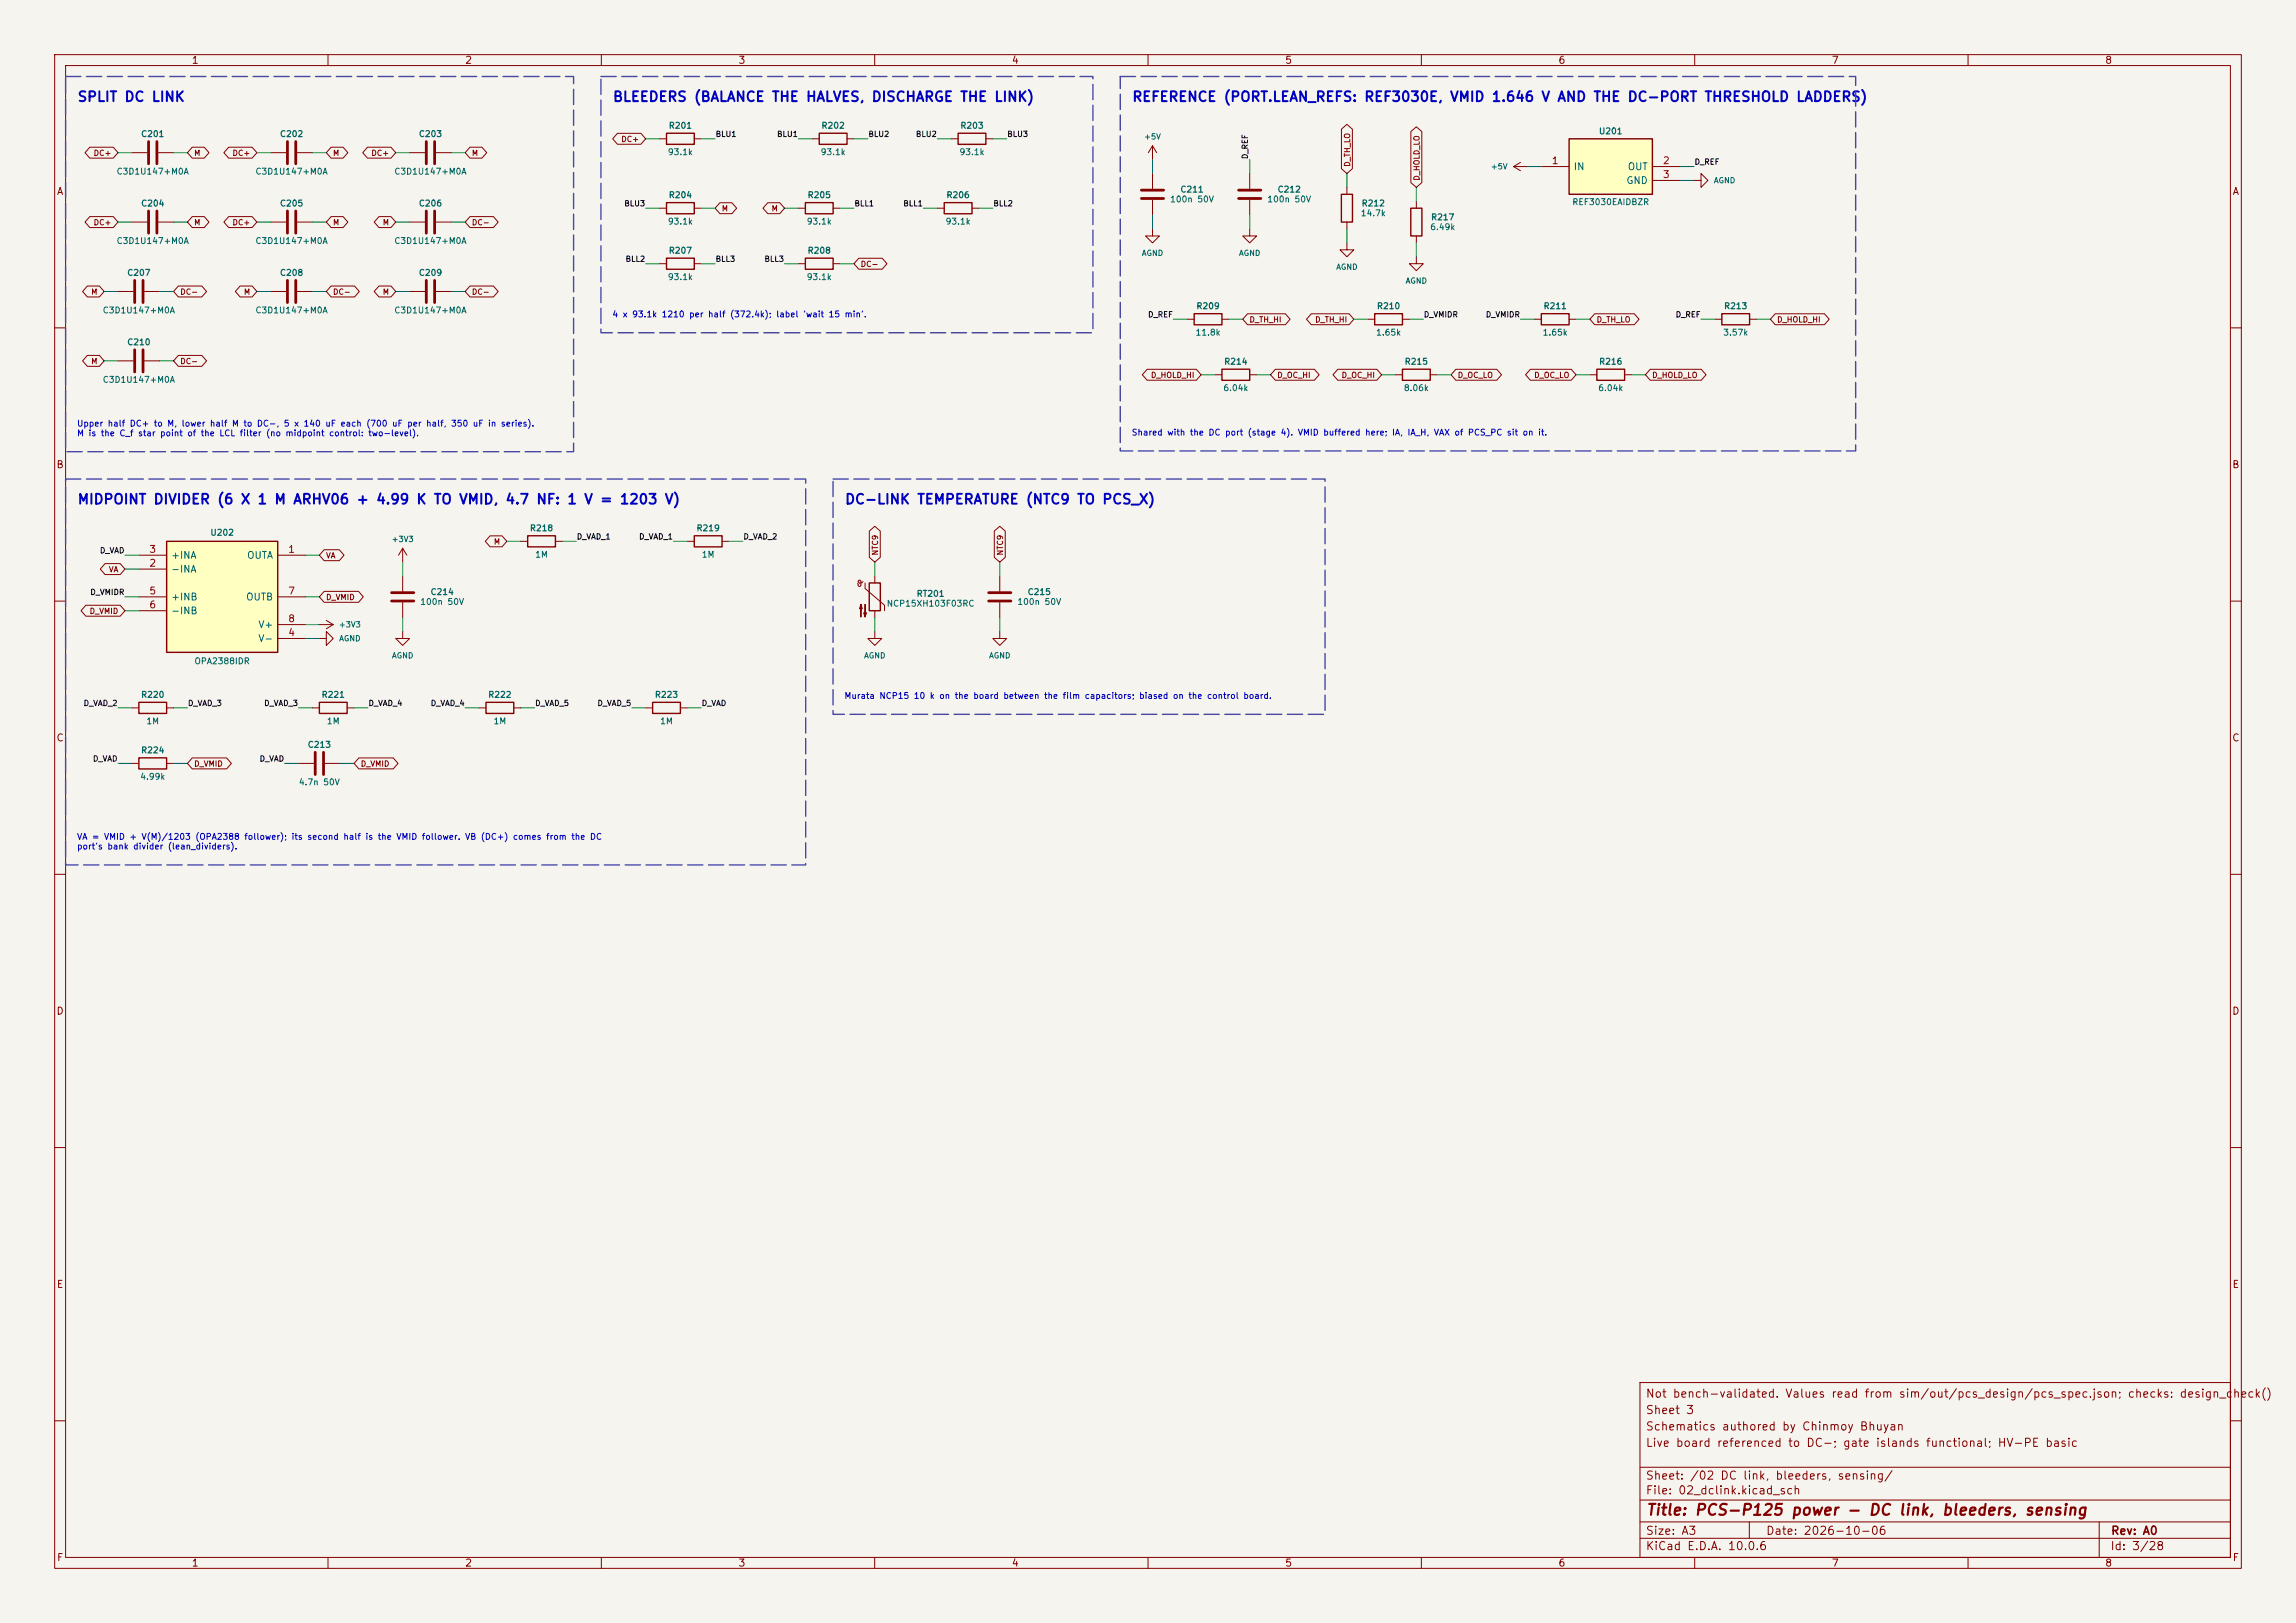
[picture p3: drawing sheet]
<svg xmlns="http://www.w3.org/2000/svg" width="420mm" height="297mm" viewBox="0 0 420 297" stroke-linecap="round" stroke-linejoin="round" font-family="sans-serif">
<defs><g id="words">
<text font-size="2" fill="#840000" x="301" y="277.8">Title: PCS-P125 power - DC link, bleeders, sensing</text>
<g font-size="1.8" fill="#0000c2">
<text x="14.1" y="19.1">SPLIT DC LINK</text>
<text x="112" y="19.1">BLEEDERS (BALANCE THE HALVES, DISCHARGE THE LINK)</text>
<text x="207" y="19.1">REFERENCE (PORT.LEAN_REFS: REF3030E, VMID 1.646 V AND THE DC-PORT THRESHOLD LADDERS)</text>
<text x="14.1" y="92.7">MIDPOINT DIVIDER (6 X 1 M ARHV06 + 4.99 K TO VMID, 4.7 NF: 1 V = 1203 V)</text>
<text x="154.4" y="92.7">DC-LINK TEMPERATURE (NTC9 TO PCS_X)</text>
</g>
<g font-size="1.5" fill="#840000">
<text x="300.9" y="256.1">Not bench-validated. Values read from sim/out/pcs_design/pcs_spec.json; checks: design_check()</text>
<text x="300.9" y="262.1">Schematics authored by Chinmoy Bhuyan</text>
<text x="300.9" y="259.1">Sheet 3</text>
<text x="300.9" y="265.1">Live board referenced to DC-; gate islands functional; HV-PE basic</text>
<text x="300.9" y="273.8">File: 02_dclink.kicad_sch</text>
<text x="300.9" y="271.1">Sheet: /02 DC link, bleeders, sensing/</text>
<text x="300.9" y="281.2">Size: A3</text>
<text x="322.9" y="281.2">Date: 2026-10-06</text>
<text x="386" y="281.2">Rev: A0</text>
<text x="300.9" y="284">KiCad E.D.A. 10.0.6</text>
<text x="385.9" y="284">Id: 3/28</text>
</g>
<g font-size="1.3" fill="#840000">
<text x="35" y="12">1</text>
<text x="85" y="12">2</text>
<text x="135" y="12">3</text>
<text x="185" y="12">4</text>
<text x="235" y="12">5</text>
<text x="285" y="12">6</text>
<text x="335" y="12">7</text>
<text x="385" y="12">8</text>
<text x="10.3" y="36">A</text>
<text x="408.3" y="36">A</text>
<text x="10.2" y="86">B</text>
<text x="408.2" y="86">B</text>
<text x="10.2" y="136">C</text>
<text x="408.2" y="136">C</text>
<text x="10.2" y="186">D</text>
<text x="408.2" y="186">D</text>
<text x="10.3" y="236">E</text>
<text x="408.3" y="236">E</text>
<text x="10.3" y="286">F</text>
<text x="35" y="287">1</text>
<text x="85" y="287">2</text>
<text x="135" y="287">3</text>
<text x="185" y="287">4</text>
<text x="235" y="287">5</text>
<text x="285" y="287">6</text>
<text x="335" y="287">7</text>
<text x="385" y="287">8</text>
<text x="408.3" y="286">F</text>
</g>
<g font-size="1.3" fill="#a90000">
<text x="283.7" y="30.3">1</text>
<text x="304.1" y="30.3">2</text>
<text x="304.1" y="32.9">3</text>
<text x="27.2" y="101.5">3</text>
<text x="52.6" y="101.5">1</text>
<text x="27.2" y="104">2</text>
<text x="27.2" y="109.1">5</text>
<text x="27.2" y="111.6">6</text>
<text x="52.6" y="109.1">7</text>
<text x="52.6" y="116.7">4</text>
<text x="52.6" y="114.2">8</text>
</g>
<g font-size="1.3" fill="#006464">
<text x="287.8" y="31.4">IN</text>
<text x="297.4" y="34">GND</text>
<text x="297.6" y="31.4">OUT</text>
<text x="31.2" y="105.1">-INA</text>
<text x="31.2" y="102.6">+INA</text>
<text x="45.1" y="102.6">OUTA</text>
<text x="31.2" y="110.2">+INB</text>
<text x="31.2" y="112.7">-INB</text>
<text x="44.9" y="110.2">OUTB</text>
<text x="47.1" y="117.8">V-</text>
<text x="47.1" y="115.3">V+</text>
</g>
<g font-size="1.1" fill="#006464">
<text x="122.2" y="23.8">R201</text>
<text x="150.2" y="23.8">R202</text>
<text x="175.6" y="23.8">R203</text>
<text x="25.7" y="25.3">C201</text>
<text x="51.1" y="25.3">C202</text>
<text x="76.5" y="25.3">C203</text>
<text x="122.1" y="28.6">93.1k</text>
<text x="150" y="28.6">93.1k</text>
<text x="175.4" y="28.6">93.1k</text>
<text x="292.4" y="24.8">U201</text>
<text x="21.2" y="32.2">C3D1U147+M0A</text>
<text x="46.6" y="32.2">C3D1U147+M0A</text>
<text x="72" y="32.2">C3D1U147+M0A</text>
<text x="215.8" y="35.5">C211</text>
<text x="233.6" y="35.5">C212</text>
<text x="25.7" y="38">C204</text>
<text x="51.1" y="38">C205</text>
<text x="76.5" y="38">C206</text>
<text x="122.1" y="41.3">93.1k</text>
<text x="122.2" y="36.5">R204</text>
<text x="147.5" y="41.3">93.1k</text>
<text x="147.6" y="36.5">R205</text>
<text x="172.9" y="41.3">93.1k</text>
<text x="173" y="36.5">R206</text>
<text x="213.9" y="37.3">100n 50V</text>
<text x="231.7" y="37.3">100n 50V</text>
<text x="248.8" y="39.8">14.7k</text>
<text x="249" y="38">R212</text>
<text x="261.7" y="40.6">R217</text>
<text x="287.5" y="37.8">REF3030EAIDBZR</text>
<text x="21.2" y="44.9">C3D1U147+M0A</text>
<text x="46.6" y="44.9">C3D1U147+M0A</text>
<text x="72" y="44.9">C3D1U147+M0A</text>
<text x="122.2" y="46.7">R207</text>
<text x="147.6" y="46.7">R208</text>
<text x="261.5" y="42.4">6.49k</text>
<text x="23.2" y="50.7">C207</text>
<text x="51.1" y="50.7">C208</text>
<text x="76.5" y="50.7">C209</text>
<text x="122.1" y="51.5">93.1k</text>
<text x="147.5" y="51.5">93.1k</text>
<text x="18.7" y="57.6">C3D1U147+M0A</text>
<text x="46.6" y="57.6">C3D1U147+M0A</text>
<text x="72" y="57.6">C3D1U147+M0A</text>
<text x="218.7" y="56.8">R209</text>
<text x="251.8" y="56.8">R210</text>
<text x="282.2" y="56.8">R211</text>
<text x="315.3" y="56.8">R213</text>
<text x="23.2" y="63.4">C210</text>
<text x="218.6" y="61.7">11.8k</text>
<text x="251.6" y="61.7">1.65k</text>
<text x="282.1" y="61.7">1.65k</text>
<text x="315.1" y="61.7">3.57k</text>
<text x="18.7" y="70.3">C3D1U147+M0A</text>
<text x="223.7" y="71.8">6.04k</text>
<text x="223.8" y="67">R214</text>
<text x="256.7" y="71.8">8.06k</text>
<text x="256.8" y="67">R215</text>
<text x="292.3" y="71.8">6.04k</text>
<text x="292.4" y="67">R216</text>
<text x="38.4" y="98.3">U202</text>
<text x="96.8" y="97.5">R218</text>
<text x="127.3" y="97.5">R219</text>
<text x="97.8" y="102.3">1M</text>
<text x="128.3" y="102.3">1M</text>
<text x="76.8" y="111">100n 50V</text>
<text x="78.7" y="109.1">C214</text>
<text x="162.1" y="111.3">NCP15XH103F03RC</text>
<text x="167.6" y="109.5">RT201</text>
<text x="186" y="111">100n 50V</text>
<text x="187.9" y="109.1">C215</text>
<text x="35.5" y="121.8">OPA2388IDR</text>
<text x="25.7" y="128">R220</text>
<text x="58.7" y="128">R221</text>
<text x="89.2" y="128">R222</text>
<text x="119.7" y="128">R223</text>
<text x="26.7" y="132.8">1M</text>
<text x="56.2" y="137.1">C213</text>
<text x="59.7" y="132.8">1M</text>
<text x="90.2" y="132.8">1M</text>
<text x="120.7" y="132.8">1M</text>
<text x="25.6" y="142.9">4.99k</text>
<text x="25.7" y="138.1">R224</text>
<text x="54.6" y="144">4.7n 50V</text>
</g>
<g font-size="1.1" fill="#0000c2">
<text x="111.9" y="58.3">4 x 93.1k 1210 per half (372.4k); label 'wait 15 min'.</text>
<text x="14" y="78.3">Upper half DC+ to M, lower half M to DC-, 5 x 140 uF each (700 uF per half, 350 uF in series).</text>
<text x="14" y="80.1">M is the C_f star point of the LCL filter (no midpoint control: two-level).</text>
<text x="206.9" y="80">Shared with the DC port (stage 4). VMID buffered here; IA, IA_H, VAX of PCS_PC sit on it.</text>
<text x="154.4" y="128.2">Murata NCP15 10 k on the board between the film capacitors; biased on the control board.</text>
<text x="14" y="153.9">VA = VMID + V(M)/1203 (OPA2388 follower); its second half is the VMID follower. VB (DC+) comes from the DC</text>
<text x="14" y="155.7">port's bank divider (lean_dividers).</text>
</g>
<g font-size="1" fill="#840000">
<text x="17" y="28.8">DC+</text>
<text x="35.4" y="28.8">M</text>
<text x="42.4" y="28.8">DC+</text>
<text x="60.8" y="28.8">M</text>
<text x="67.8" y="28.8">DC+</text>
<text x="86.2" y="28.8">M</text>
<text x="113.5" y="26.2">DC+</text>
<text x="247.2" y="30.6" transform="rotate(-90 247.2 30.6)">D_TH_LO</text>
<text x="259.9" y="33.2" transform="rotate(-90 259.9 33.2)">D_HOLD_LO</text>
<text x="17" y="41.5">DC+</text>
<text x="35.4" y="41.5">M</text>
<text x="42.4" y="41.5">DC+</text>
<text x="60.8" y="41.5">M</text>
<text x="69.9" y="41.5">M</text>
<text x="86.2" y="41.5">DC-</text>
<text x="131.9" y="38.9">M</text>
<text x="141" y="38.9">M</text>
<text x="157.3" y="49.1">DC-</text>
<text x="16.6" y="54.2">M</text>
<text x="32.9" y="54.2">DC-</text>
<text x="44.5" y="54.2">M</text>
<text x="60.8" y="54.2">DC-</text>
<text x="69.9" y="54.2">M</text>
<text x="86.2" y="54.2">DC-</text>
<text x="228.5" y="59.2">D_TH_HI</text>
<text x="240.5" y="59.2">D_TH_HI</text>
<text x="292" y="59.2">D_TH_LO</text>
<text x="325" y="59.2">D_HOLD_HI</text>
<text x="16.6" y="66.9">M</text>
<text x="32.9" y="66.9">DC-</text>
<text x="210.4" y="69.4">D_HOLD_HI</text>
<text x="233.5" y="69.4">D_OC_HI</text>
<text x="245.3" y="69.4">D_OC_HI</text>
<text x="266.6" y="69.4">D_OC_LO</text>
<text x="280.5" y="69.4">D_OC_LO</text>
<text x="302.1" y="69.4">D_HOLD_LO</text>
<text x="90.2" y="99.9">M</text>
<text x="160.8" y="101.7" transform="rotate(-90 160.8 101.7)">NTC9</text>
<text x="183.7" y="101.7" transform="rotate(-90 183.7 101.7)">NTC9</text>
<text x="19.8" y="105">VA</text>
<text x="59.5" y="102.4">VA</text>
<text x="16.3" y="112.6">D_VMID</text>
<text x="59.5" y="110">D_VMID</text>
<text x="35.4" y="140.5">D_VMID</text>
<text x="65.9" y="140.5">D_VMID</text>
</g>
<g font-size="1" fill="#0f0f0f">
<text x="130.8" y="25.3">BLU1</text>
<text x="142" y="25.3">BLU1</text>
<text x="158.8" y="25.3">BLU2</text>
<text x="167.4" y="25.3">BLU2</text>
<text x="184.2" y="25.3">BLU3</text>
<text x="228.5" y="29.2" transform="rotate(-90 228.5 29.2)">D_REF</text>
<text x="309.9" y="30.4">D_REF</text>
<text x="114.1" y="38">BLU3</text>
<text x="156.2" y="38">BLL1</text>
<text x="165.1" y="38">BLL1</text>
<text x="181.6" y="38">BLL2</text>
<text x="114.3" y="48.2">BLL2</text>
<text x="130.8" y="48.2">BLL3</text>
<text x="139.7" y="48.2">BLL3</text>
<text x="209.9" y="58.3">D_REF</text>
<text x="260.4" y="58.3">D_VMIDR</text>
<text x="271.7" y="58.3">D_VMIDR</text>
<text x="306.4" y="58.3">D_REF</text>
<text x="18.2" y="101.5">D_VAD</text>
<text x="105.4" y="99">D_VAD_1</text>
<text x="116.8" y="99">D_VAD_1</text>
<text x="135.9" y="99">D_VAD_2</text>
<text x="16.4" y="109.1">D_VMIDR</text>
<text x="15.2" y="129.4">D_VAD_2</text>
<text x="34.3" y="129.4">D_VAD_3</text>
<text x="48.2" y="129.4">D_VAD_3</text>
<text x="67.3" y="129.4">D_VAD_4</text>
<text x="78.7" y="129.4">D_VAD_4</text>
<text x="97.8" y="129.4">D_VAD_5</text>
<text x="109.2" y="129.4">D_VAD_5</text>
<text x="128.3" y="129.4">D_VAD</text>
<text x="16.9" y="139.6">D_VAD</text>
<text x="47.4" y="139.6">D_VAD</text>
</g>
<g font-size="1" fill="#006464">
<text x="209.2" y="25.8">+5V</text>
<text x="272.6" y="31.2">+5V</text>
<text x="313.4" y="33.8">AGND</text>
<text x="208.8" y="47.1">AGND</text>
<text x="226.5" y="47.1">AGND</text>
<text x="244.3" y="49.6">AGND</text>
<text x="257" y="52.1">AGND</text>
<text x="71.6" y="99.4">+3V3</text>
<text x="61.9" y="115.1">+3V3</text>
<text x="61.9" y="117.6">AGND</text>
<text x="71.6" y="120.7">AGND</text>
<text x="158" y="120.7">AGND</text>
<text x="180.8" y="120.7">AGND</text>
</g>
</g></defs>
<path d="M0 0h420v297h-420z" fill="#f5f4ef" stroke="#f5f4ef" stroke-width=".18"/>
<g fill="none" stroke="#840000" stroke-width=".18">
<path d="M10 10h400v277h-400zM12 12h396v273h-396zM60 10v2M110 10v2M160 10v2M210 10v2M260 10v2M310 10v2M360 10v2M10 60h2M408 60h2M10 110h2"/>
<path d="M408 110h2M10 160h2M408 160h2M10 210h2M408 210h2M300 253h108v32h-108zM10 260h2M300 278.5h108M300 274.5h108M300 268.5h108M320 278.5v3M384 278.5v6.5"/>
<path d="M408 260h2M60 285v2M110 285v2M160 285v2M210 285v2M260 285v2M300 281.5h108M310 285v2M360 285v2"/>
</g>
<path d="M30.5 99.1h20.3v20.3h-20.3z" fill="#ffffc2"/>
<g fill="none" stroke="#840000" stroke-width=".25">
<path d="M121.9 24.4h5.1v2h-5.1zM147.3 37.1h5.1v2h-5.1zM149.9 24.4h5v2h-5zM172.7 37.1h5.1v2h-5.1zM175.3 24.4h5v2h-5zM245.4 35.6h2v5h-2zM258.1 38.1h2v5.1h-2zM147.3 47.2h5.1v2.1h-5.1zM218.4 57.4h5.1v2h-5.1zM251.5 57.4h5v2h-5zM281.9 57.4h5.1v2h-5.1zM315 57.4h5v2h-5z"/>
<path d="M223.5 67.6h5.1v2h-5.1zM256.5 67.6h5.1v2h-5.1zM292.1 67.6h5.1v2h-5.1zM30.5 99.1h20.3v20.3h-20.3zM159 106.7h2v5.1h-2zM25.4 128.5h5.1v2.1h-5.1zM58.4 128.5h5.1v2.1h-5.1zM88.9 128.5h5.1v2.1h-5.1z"/>
</g>
<g fill="none" stroke="#840000" stroke-width=".18">
<path d="M49.5 27.9h2.8M54.4 27.9h2.7M74.9 27.9h2.8M79.8 27.9h2.7M120.6 25.4h1.3M127 25.4h1.3M146 38.1h1.3M148.6 25.4h1.3M152.4 38.1h1.3M154.9 25.4h1.3M171.4 38.1h1.3M174 25.4h1.3"/>
<path d="M177.8 38.1h1.3M180.3 25.4h1.3M210.8 26.7v2.5M210.8 31.8v2.7M210.8 36.6v2.8M210.8 26.7l-.7 1.2M210.8 26.7l.8 1.2M228.6 31.8v2.7M228.6 36.6v2.8M246.4 34.3v1.3M259.1 36.8v1.3M276.9 30.5l1.2 .7"/>
<path d="M276.9 30.5h2.5M278.1 29.7l-1.2 .8M309.9 33h1.2v-1.2l1.3 1.2-1.3 1.3v-1.3M49.5 53.3h2.8M49.5 40.6h2.8M54.4 53.3h2.7M54.4 40.6h2.7M74.9 53.3h2.8M79.8 53.3h2.7M146 48.3h1.3M152.4 48.3h1.3M210.8 41.9v1.3h1.3l-1.3 1.3-1.3-1.3h1.3"/>
<path d="M217.2 58.4h1.2M223.5 58.4h1.3M228.6 41.9v1.3h1.3l-1.3 1.3-1.3-1.3h1.3M246.4 44.5v1.2h1.2l-1.2 1.3-1.3-1.3h1.3M246.4 40.6v1.3M250.2 58.4h1.3M256.5 58.4h1.3M259.1 47v1.3h1.2l-1.2 1.2-1.3-1.2h1.3M259.1 43.2v1.3M280.7 58.4h1.2M287 58.4h1.3M313.7 58.4h1.3"/>
<path d="M320 58.4h1.3M21.6 66h2.8M26.4 66h2.8M222.2 68.6h1.3M228.6 68.6h1.3M255.3 68.6h1.2M261.6 68.6h1.3M290.8 68.6h1.3M297.2 68.6h1.2M25.4 101.6h5.1M25.4 104.1h5.1M25.4 109.2h5.1"/>
<path d="M25.4 111.8h5.1M50.8 101.6h5.1M50.8 116.8h5.1M50.8 109.2h5.1M50.8 114.3h5.1M58.4 116.8h1.3v-1.2l1.3 1.2-1.3 1.3v-1.3M58.4 114.3h2.6M59.7 113.5l1.3 .8M61 114.3l-1.3 .8M156.8 106.8l.2 .3M157.9 106.4l-.3 .3h-.4l-.2-.3 .1-.2h.2l.2 .1v.8l-.3 .2-.2-.2M158.2 106.7v1l3.6 3v1.1"/>
<path d="M160 115.6v1.2h1.3l-1.3 1.3-1.3-1.3h1.3M160 105.4v1.3M160 111.8v1.2M182.9 115.6v1.2h1.2l-1.2 1.3-1.3-1.3h1.3M182.9 105.4v2.8M182.9 110.2v2.8M24.1 129.5h1.3M30.5 129.5h1.2M57.1 129.5h1.3M63.5 129.5h1.3M87.6 129.5h1.3M94 129.5h1.2"/>
</g>
<g fill="none" stroke="#840000" stroke-width=".51">
<path d="M52.6 25.9v4.1M52.6 38.6v4.1M54.1 25.9v4.1M54.1 38.6v4.1M78 25.9v4.1M79.5 25.9v4.1M208.8 34.8h4.1M208.8 36.3h4.1M226.6 34.8h4M226.6 36.3h4M52.6 51.3v4.1M54.1 51.3v4.1"/>
<path d="M78 51.3v4.1M79.5 51.3v4.1M24.6 64v4.1M26.2 64v4.1M180.8 108.5h4.1M180.8 110h4.1"/>
</g>
<g fill="#840000" stroke="#840000" stroke-width=".18">
<path d="M157.5 110.6l.2 .8h-.5l.3-.8v2.3z"/>
<path d="M158.2 110.6v2.3l-.2-.8h.5l-.3 .8z"/>
</g>
<path d="M287 25.4h15.3v10.2h-15.3z" fill="#ffffc2"/>
<path d="M121.9 37.1h5.1v2h-5.1zM287 25.4h15.3v10.2h-15.3zM121.9 47.2h5.1v2.1h-5.1zM96.5 98h5.1v2.1h-5.1zM127 98h5.1v2.1h-5.1zM25.4 138.7h5.1v2h-5.1zM119.4 128.5h5.1v2.1h-5.1z" fill="none" stroke="#840000" stroke-width=".25"/>
<g fill="none" stroke="#840000" stroke-width=".18">
<path d="M16.4 26.9h4.3l.9 1-.9 1h-4.3l-.8-1zM16.4 39.6h4.3l.9 1-.9 1h-4.3l-.8-1zM24.1 27.9h2.8M29 27.9h2.7M35.2 39.6h2.2l.8 1-.8 1h-2.2l-.9-1zM35.2 26.9h2.2l.8 1-.8 1h-2.2l-.9-1zM41.8 26.9h4.3l.9 1-.9 1h-4.3l-.8-1zM41.8 39.6h4.3l.9 1-.9 1h-4.3l-.8-1zM60.6 26.9h2.2l.8 1-.8 1h-2.2l-.9-1zM60.6 39.6h2.2l.8 1-.8 1h-2.2l-.9-1zM67.2 26.9h4.3l.9 1-.9 1h-4.3l-.8-1zM69.3 39.6h2.2l.9 1-.9 1h-2.2l-.9-1z"/>
<path d="M86 39.6h4.3l.8 1-.8 1h-4.3l-.9-1zM86 26.9h2.2l.8 1-.8 1h-2.2l-.9-1zM112.9 24.4h4.3l.9 1-.9 1h-4.3l-.8-1zM120.6 38.1h1.3M127 38.1h1.3M131.7 37.1h2.2l.9 1-.9 1h-2.2l-.9-1zM140.4 37.1h2.2l.9 1-.9 1h-2.2l-.8-1zM245.4 23.6l1-.8 1 .8v7.3l-1 .9-1-.9zM258.1 24.1l1-.9 1 .9v9.3l-1 .9-1-.9zM281.9 30.5h5.1M302.3 30.5h5M302.3 33h5"/>
<path d="M16 52.3h2.2l.8 1-.8 1h-2.2l-.9-1zM21.6 53.3h2.8M24.1 40.6h2.8M26.4 53.3h2.8M29 40.6h2.7M32.6 52.3h4.3l.9 1-.9 1h-4.3l-.9-1zM43.9 52.3h2.2l.9 1-.9 1h-2.2l-.9-1zM60.6 52.3h4.3l.8 1-.8 1h-4.3l-.9-1zM69.3 52.3h2.2l.9 1-.9 1h-2.2l-.9-1zM74.9 40.6h2.8M79.8 40.6h2.7M86 52.3h4.3l.8 1-.8 1h-4.3l-.9-1z"/>
<path d="M120.6 48.3h1.3M127 48.3h1.3M157.1 47.3h4.3l.8 1-.8 1h-4.3l-.9-1zM228.2 57.4h6.9l.9 1-.9 1h-6.9l-.9-1zM239.9 57.4h6.9l.8 1-.8 1h-6.9l-.9-1zM291.7 57.4h7.2l.9 1-.9 1h-7.2l-.9-1zM324.7 57.4h9l.9 1-.9 1h-9l-.9-1zM16 65h2.2l.8 1-.8 1h-2.2l-.9-1zM32.6 65h4.3l.9 1-.9 1h-4.3l-.9-1zM209.8 67.6h9l.9 1-.9 1h-9l-.8-1zM233.3 67.6h7.1l.9 1-.9 1h-7.1l-.9-1zM244.7 67.6h7.2l.8 1-.8 1h-7.2l-.9-1z"/>
<path d="M266.3 67.6h7.5l.9 1-.9 1h-7.5l-.9-1zM279.9 67.6h7.5l.9 1-.9 1h-7.5l-.8-1zM301.9 67.6h9.3l.9 1-.9 1h-9.3l-.9-1zM89.6 98.1h2.2l.9 1-.9 1h-2.2l-.8-1zM95.2 99.1h1.3M101.6 99.1h1.3M125.7 99.1h1.3M132.1 99.1h1.2M159 97.2l1-.9 1 .9v4.8l-1 .9-1-.9zM181.9 97.2l1-.9 1 .9v4.8l-1 .9-1-.9zM15.7 110.8h6.3l.9 1-.9 1h-6.3l-.9-1zM19.2 103.1h2.8l.9 1-.9 1h-2.8l-.9-1z"/>
<path d="M59.3 100.6h2.8l.8 1-.8 1h-2.8l-.9-1zM59.3 108.2h6.3l.9 1-.9 1h-6.3l-.9-1zM73.7 115.6v1.2h1.2l-1.2 1.3-1.3-1.3h1.3M73.7 100.3l-.8 1.3M73.7 100.3l.7 1.3M73.7 100.3v2.6M73.7 105.4v2.8M73.7 110.2v2.8M24.1 139.7h1.3M30.5 139.7h1.2M35.2 138.7h6.3l.8 1-.8 1h-6.3l-.9-1zM54.6 139.7h2.8"/>
<path d="M59.4 139.7h2.8M65.6 138.7h6.3l.9 1-.9 1h-6.3l-.8-1zM118.1 129.5h1.3M124.5 129.5h1.2"/>
</g>
<path d="M27.2 25.9v4.1M27.2 38.6v4.1M28.7 25.9v4.1M28.7 38.6v4.1M78 38.6v4.1M79.5 38.6v4.1M24.6 51.3v4.1M26.2 51.3v4.1M71.6 108.5h4.1M71.6 110h4.1M57.7 137.7v4M59.2 137.7v4" fill="none" stroke="#840000" stroke-width=".51"/>
<g fill="none" stroke="#009600" stroke-width=".18">
<path d="M21.6 27.9h2.5M31.7 27.9h2.6M47 27.9h2.5M57.1 27.9h2.6M72.4 27.9h2.5M82.5 27.9h2.6M118.1 25.4h2.5M118.1 38.1h2.5M128.3 25.4h2.5M128.3 38.1h2.5M143.5 38.1h2.5M146 25.4h2.6"/>
<path d="M153.7 38.1h2.5M156.2 25.4h2.5M168.9 38.1h2.5M171.4 25.4h2.6M179.1 38.1h2.5M181.6 25.4h2.5M210.8 29.2v2.6M210.8 39.4v2.5M228.6 29.2v2.6M228.6 39.4v2.5M246.4 31.8v2.5M259.1 34.3v2.5"/>
<path d="M279.4 30.5h2.5M307.3 33h2.6M307.3 30.5h2.6M19 53.3h2.6M21.6 40.6h2.5M29.2 53.3h2.5M31.7 40.6h2.6M47 53.3h2.5M47 40.6h2.5M57.1 53.3h2.6M57.1 40.6h2.6M72.4 53.3h2.5"/>
<path d="M72.4 40.6h2.5M82.5 53.3h2.6M82.5 40.6h2.6M118.1 48.3h2.5M128.3 48.3h2.5M143.5 48.3h2.5M153.7 48.3h2.5M214.6 58.4h2.6M224.8 58.4h2.5M246.4 41.9v2.6M247.6 58.4h2.6M257.8 58.4h2.5"/>
<path d="M259.1 44.5v2.5M278.1 58.4h2.6M288.3 58.4h2.5M311.1 58.4h2.6M321.3 58.4h2.5M19 66h2.6M29.2 66h2.5M219.7 68.6h2.5M229.9 68.6h2.5M252.7 68.6h2.6M262.9 68.6h2.5M288.3 68.6h2.5"/>
<path d="M298.4 68.6h2.6M92.7 99.1h2.5M102.9 99.1h2.5M123.2 99.1h2.5M133.3 99.1h2.6M22.9 109.2h2.5M22.9 101.6h2.5M22.9 111.8h2.5M22.9 104.1h2.5M55.9 109.2h2.5M55.9 116.8h2.5M55.9 114.3h2.5"/>
<path d="M55.9 101.6h2.5M73.7 102.9v2.5M73.7 113v2.6M160 102.9v2.5M160 113v2.6M182.9 102.9v2.5M182.9 113v2.6M21.6 129.5h2.5M21.6 139.7h2.5M31.7 129.5h2.6M31.7 139.7h2.6M52.1 139.7h2.5"/>
<path d="M54.6 129.5h2.5M62.2 139.7h2.6M64.8 129.5h2.5M85.1 129.5h2.5M95.2 129.5h2.6M115.6 129.5h2.5M125.7 129.5h2.6"/>
</g>
<path d="M12 14h92.9v68.7h-92.9zM109.9 14h90v46.9h-90zM204.9 14h134.5v68.5h-134.5zM12 87.7h135.4v70.6h-135.4zM152.4 87.7h90v43h-90z" fill="none" stroke="#4848a0" stroke-width=".25" stroke-dasharray="2.8 1"/>
<use href="#words"/>
</svg>
